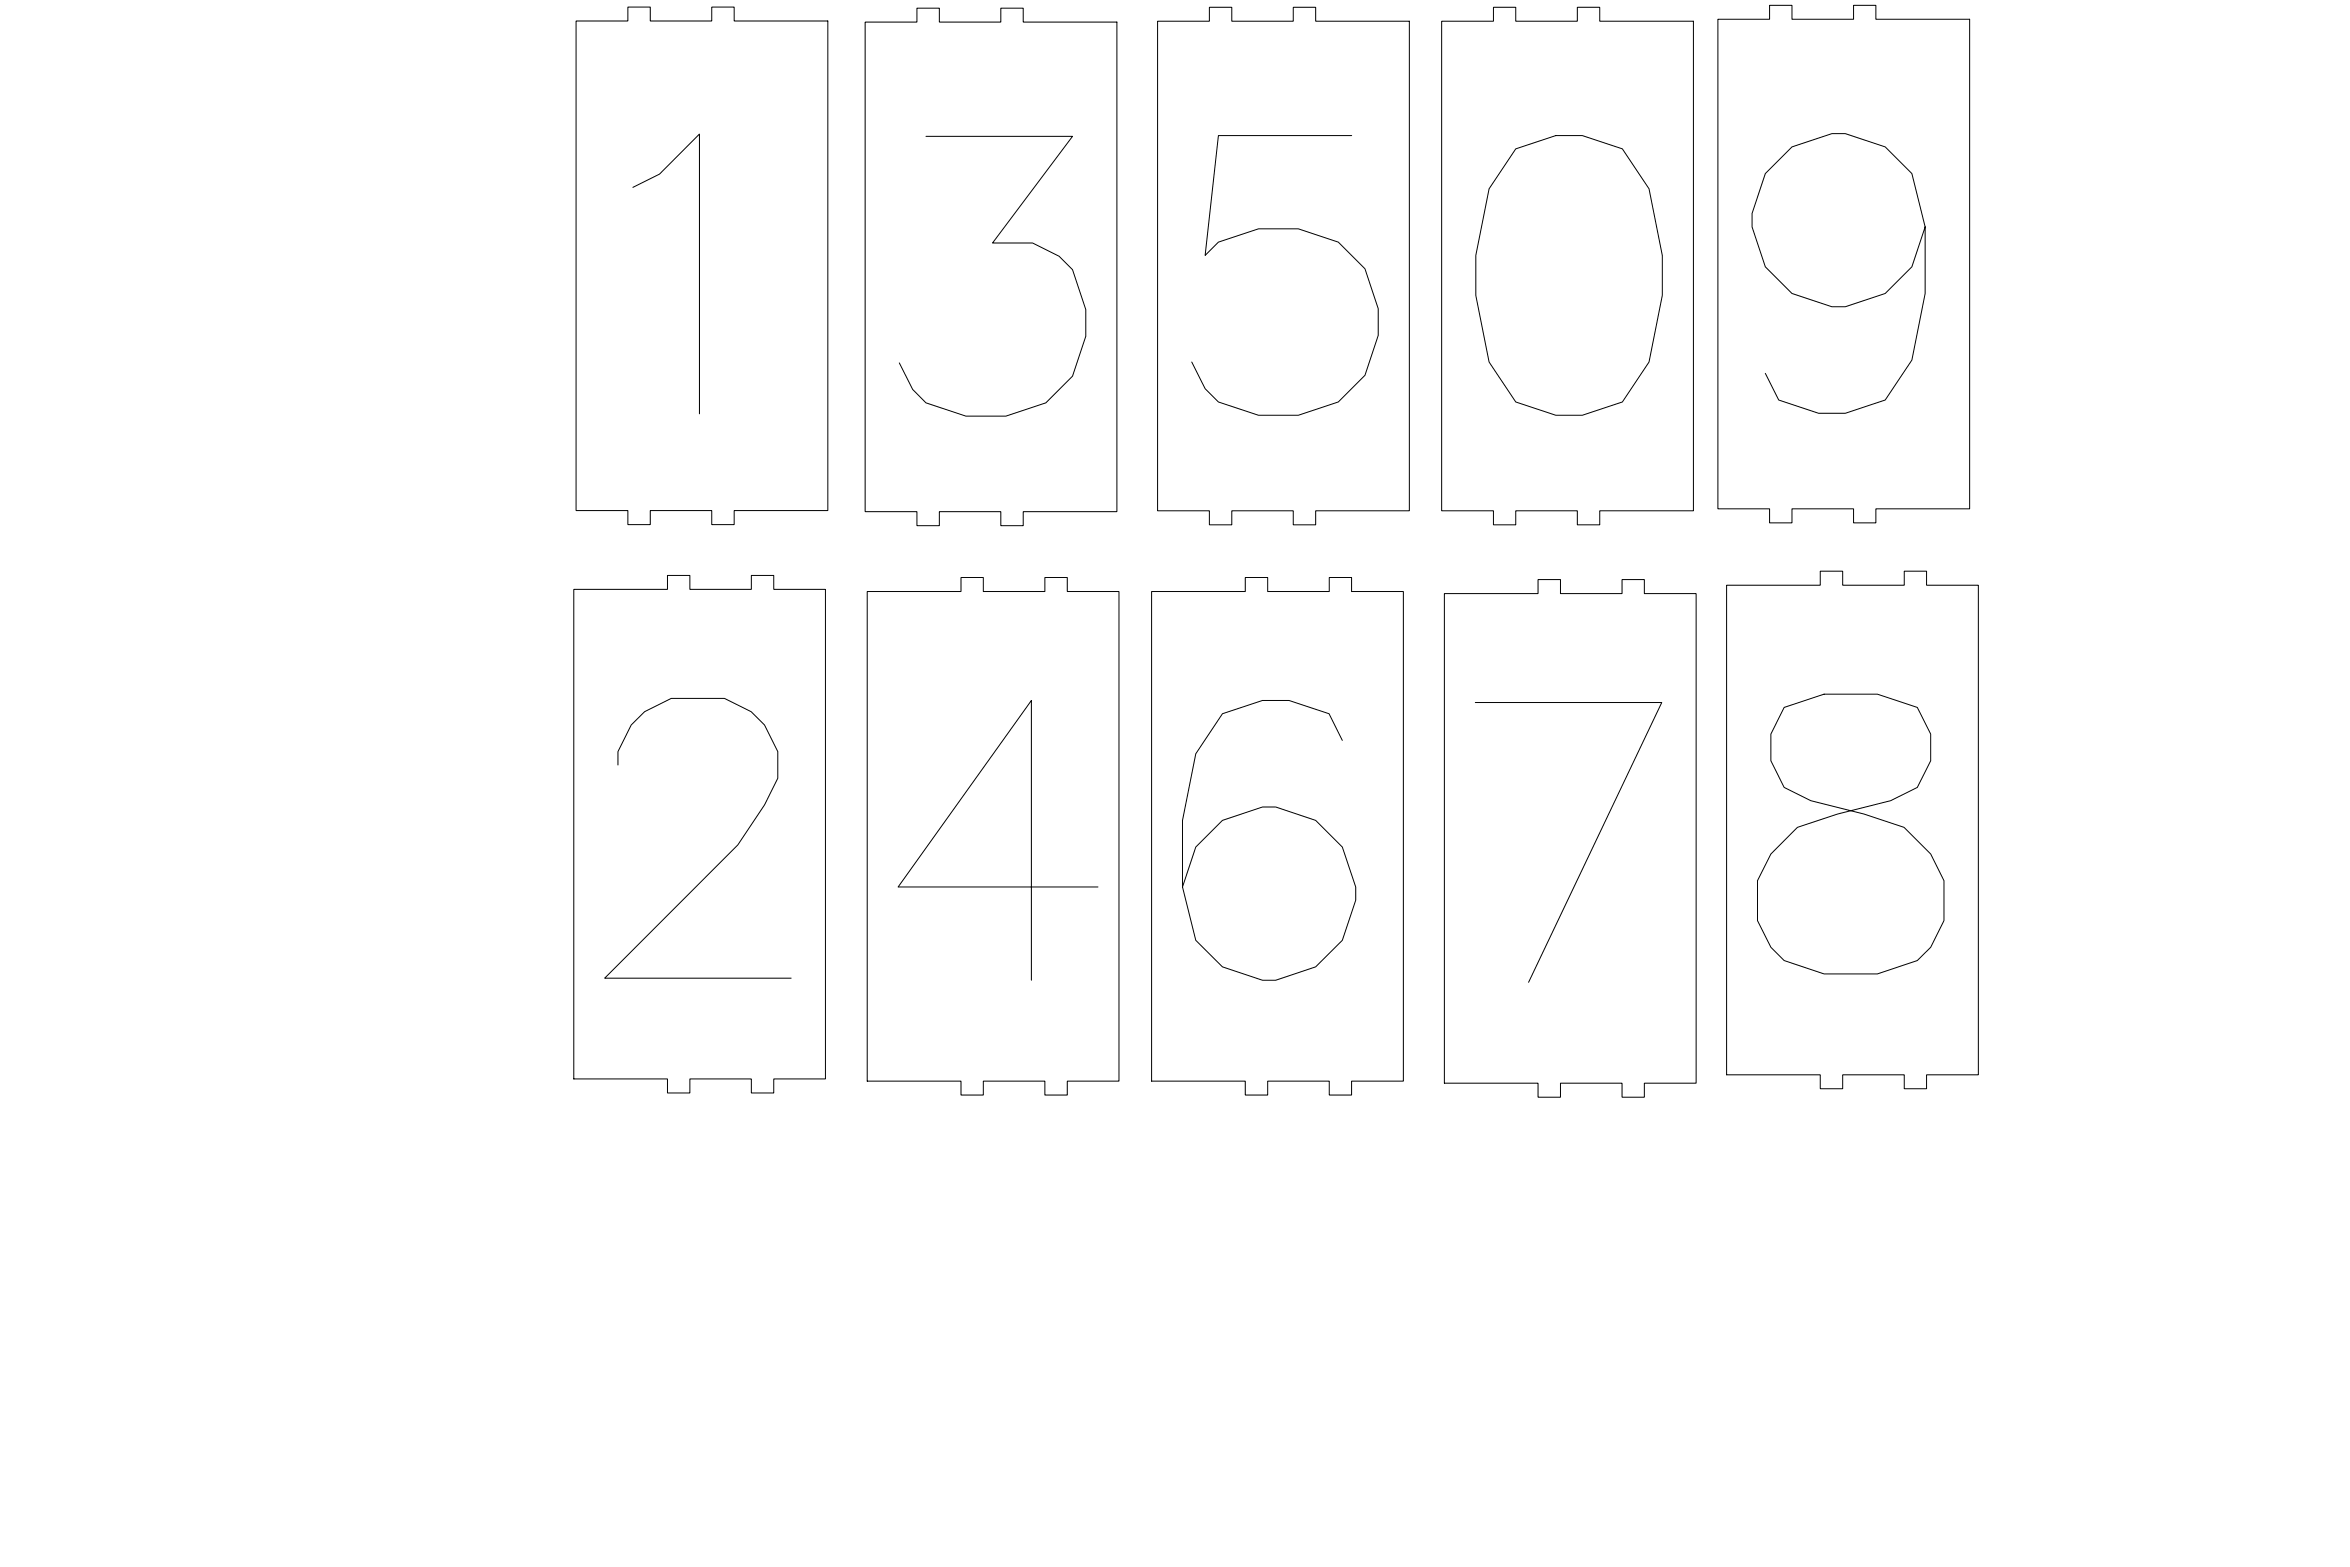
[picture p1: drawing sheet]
<svg xmlns="http://www.w3.org/2000/svg" width="914mm" height="610mm" viewBox="0 0 914 610" stroke-linecap="round" stroke-linejoin="round" font-family="sans-serif">
<!-- layer: 0 -->
<g fill="none" stroke="#000" stroke-width=".39">
<path d="M224.2 8.2h20.1v-5.4h8.7v5.4h23.9v-5.4h8.8v5.4h36.4v190.4h-36.4v5.5h-8.8v-5.5h-23.9v5.5h-8.7v-5.5h-20.1zM336.6 8.6h20.2v-5.4h8.7v5.4h23.9v-5.4h8.7v5.4h36.5v190.5h-36.5v5.4h-8.7v-5.4h-23.9v5.4h-8.7v-5.4h-20.2zM450.4 8.3h20.2v-5.5h8.7v5.5h23.9v-5.5h8.7v5.5h36.5v190.4h-36.5v5.5h-8.7v-5.5h-23.9v5.5h-8.7v-5.5h-20.2zM561 8.3h20.1v-5.5h8.7v5.5h23.9v-5.5h8.8v5.5h36.4v190.4h-36.4v5.5h-8.8v-5.5h-23.9v5.5h-8.7v-5.5h-20.1zM668.4 7.5h20.2v-5.4h8.7v5.4h23.9v-5.4h8.7v5.4h36.5v190.5h-36.5v5.4h-8.7v-5.4h-23.9v5.4h-8.7v-5.4h-20.2zM360.3 53h57l-31.1 41.5h15.6l10.3 5.2 5.2 5.2 5.2 15.5v10.4l-5.2 15.5-10.3 10.4-15.6 5.2h-15.6l-15.5-5.2-5.2-5.2-5.2-10.3M525.9 52.7h-51.8l-5.2 46.7 5.2-5.2 15.6-5.2h15.5l15.5 5.2 10.4 10.4 5.2 15.5v10.4l-5.2 15.5-10.4 10.4-15.5 5.1h-15.5l-15.6-5.1-5.2-5.2-5.2-10.4M589.8 57.9l15.6-5.2h10.3l15.6 5.2 10.3 15.5 5.2 26v15.5l-5.2 25.9-10.3 15.6-15.6 5.1h-10.3l-15.6-5.1-10.4-15.6-5.1-25.9v-15.5l5.1-26zM246.3 72.9l10.3-5.2 15.6-15.5v108.8M749.1 88.3l-5.2 15.5-10.3 10.4-15.6 5.1h-5.2l-15.5-5.1-10.4-10.4-5.2-15.5v-5.2l5.2-15.6 10.4-10.3 15.5-5.2h5.2l15.6 5.2 10.3 10.3 5.2 20.8v25.9l-5.2 25.9-10.3 15.5-15.6 5.2h-10.4l-15.5-5.2-5.2-10.4M223.3 229.3h36.4v-5.4h8.7v5.4h24v-5.4h8.7v5.4h20.1v190.4h-20.1v5.5h-8.7v-5.5h-24v5.5h-8.7v-5.5h-36.4zM337.4 230.1h36.5v-5.4h8.7v5.4h24v-5.4h8.7v5.4h20.1v190.5h-20.1v5.4h-8.7v-5.4h-24v5.4h-8.7v-5.4h-36.5z"/>
<path d="M448.1 230.1h36.4v-5.4h8.8v5.4h23.9v-5.4h8.7v5.4h20.2v190.5h-20.2v5.4h-8.7v-5.4h-23.9v5.4h-8.8v-5.4h-36.4zM562 230.9h36.5v-5.4h8.7v5.4h23.9v-5.4h8.7v5.4h20.2v190.5h-20.2v5.4h-8.7v-5.4h-23.9v5.4h-8.7v-5.4h-36.5zM671.8 227.7h36.5v-5.5h8.7v5.5h24v-5.5h8.6v5.5h20.2v190.4h-20.2v5.4h-8.6v-5.4h-24v5.4h-8.7v-5.4h-36.5zM574 273.3h72.6l-51.8 108.8M694.2 275.2l-5.1 10.4v10.4l5.1 10.3 10.4 5.2 20.7 5.2 15.6 5.2 10.3 10.3 5.2 10.4v15.5l-5.2 10.4-5.2 5.2-15.5 5.2h-20.7l-15.6-5.2-5.1-5.2-5.2-10.4v-15.5l5.2-10.4 10.3-10.3 15.6-5.2 20.7-5.2 10.3-5.2 5.2-10.3v-10.4l-5.2-10.4-15.5-5.2h-20.7zM240.5 297.6v-5.2l5.1-10.4 5.2-5.1 10.4-5.2h20.7l10.4 5.2 5.2 5.1 5.1 10.4v10.4l-5.1 10.3-10.4 15.6-51.8 51.8h72.5M522.3 288l-5.2-10.3-15.5-5.2h-10.4l-15.5 5.2-10.4 15.5-5.2 26v25.9l5.2 20.7 10.4 10.3 15.5 5.2h5.2l15.5-5.2 10.4-10.3 5.2-15.6v-5.1l-5.2-15.6-10.4-10.3-15.5-5.3h-5.2l-15.5 5.3-10.4 10.3-5.2 15.6M427.2 345.1h-77.7l51.8-72.6v108.8"/>
</g>
</svg>
